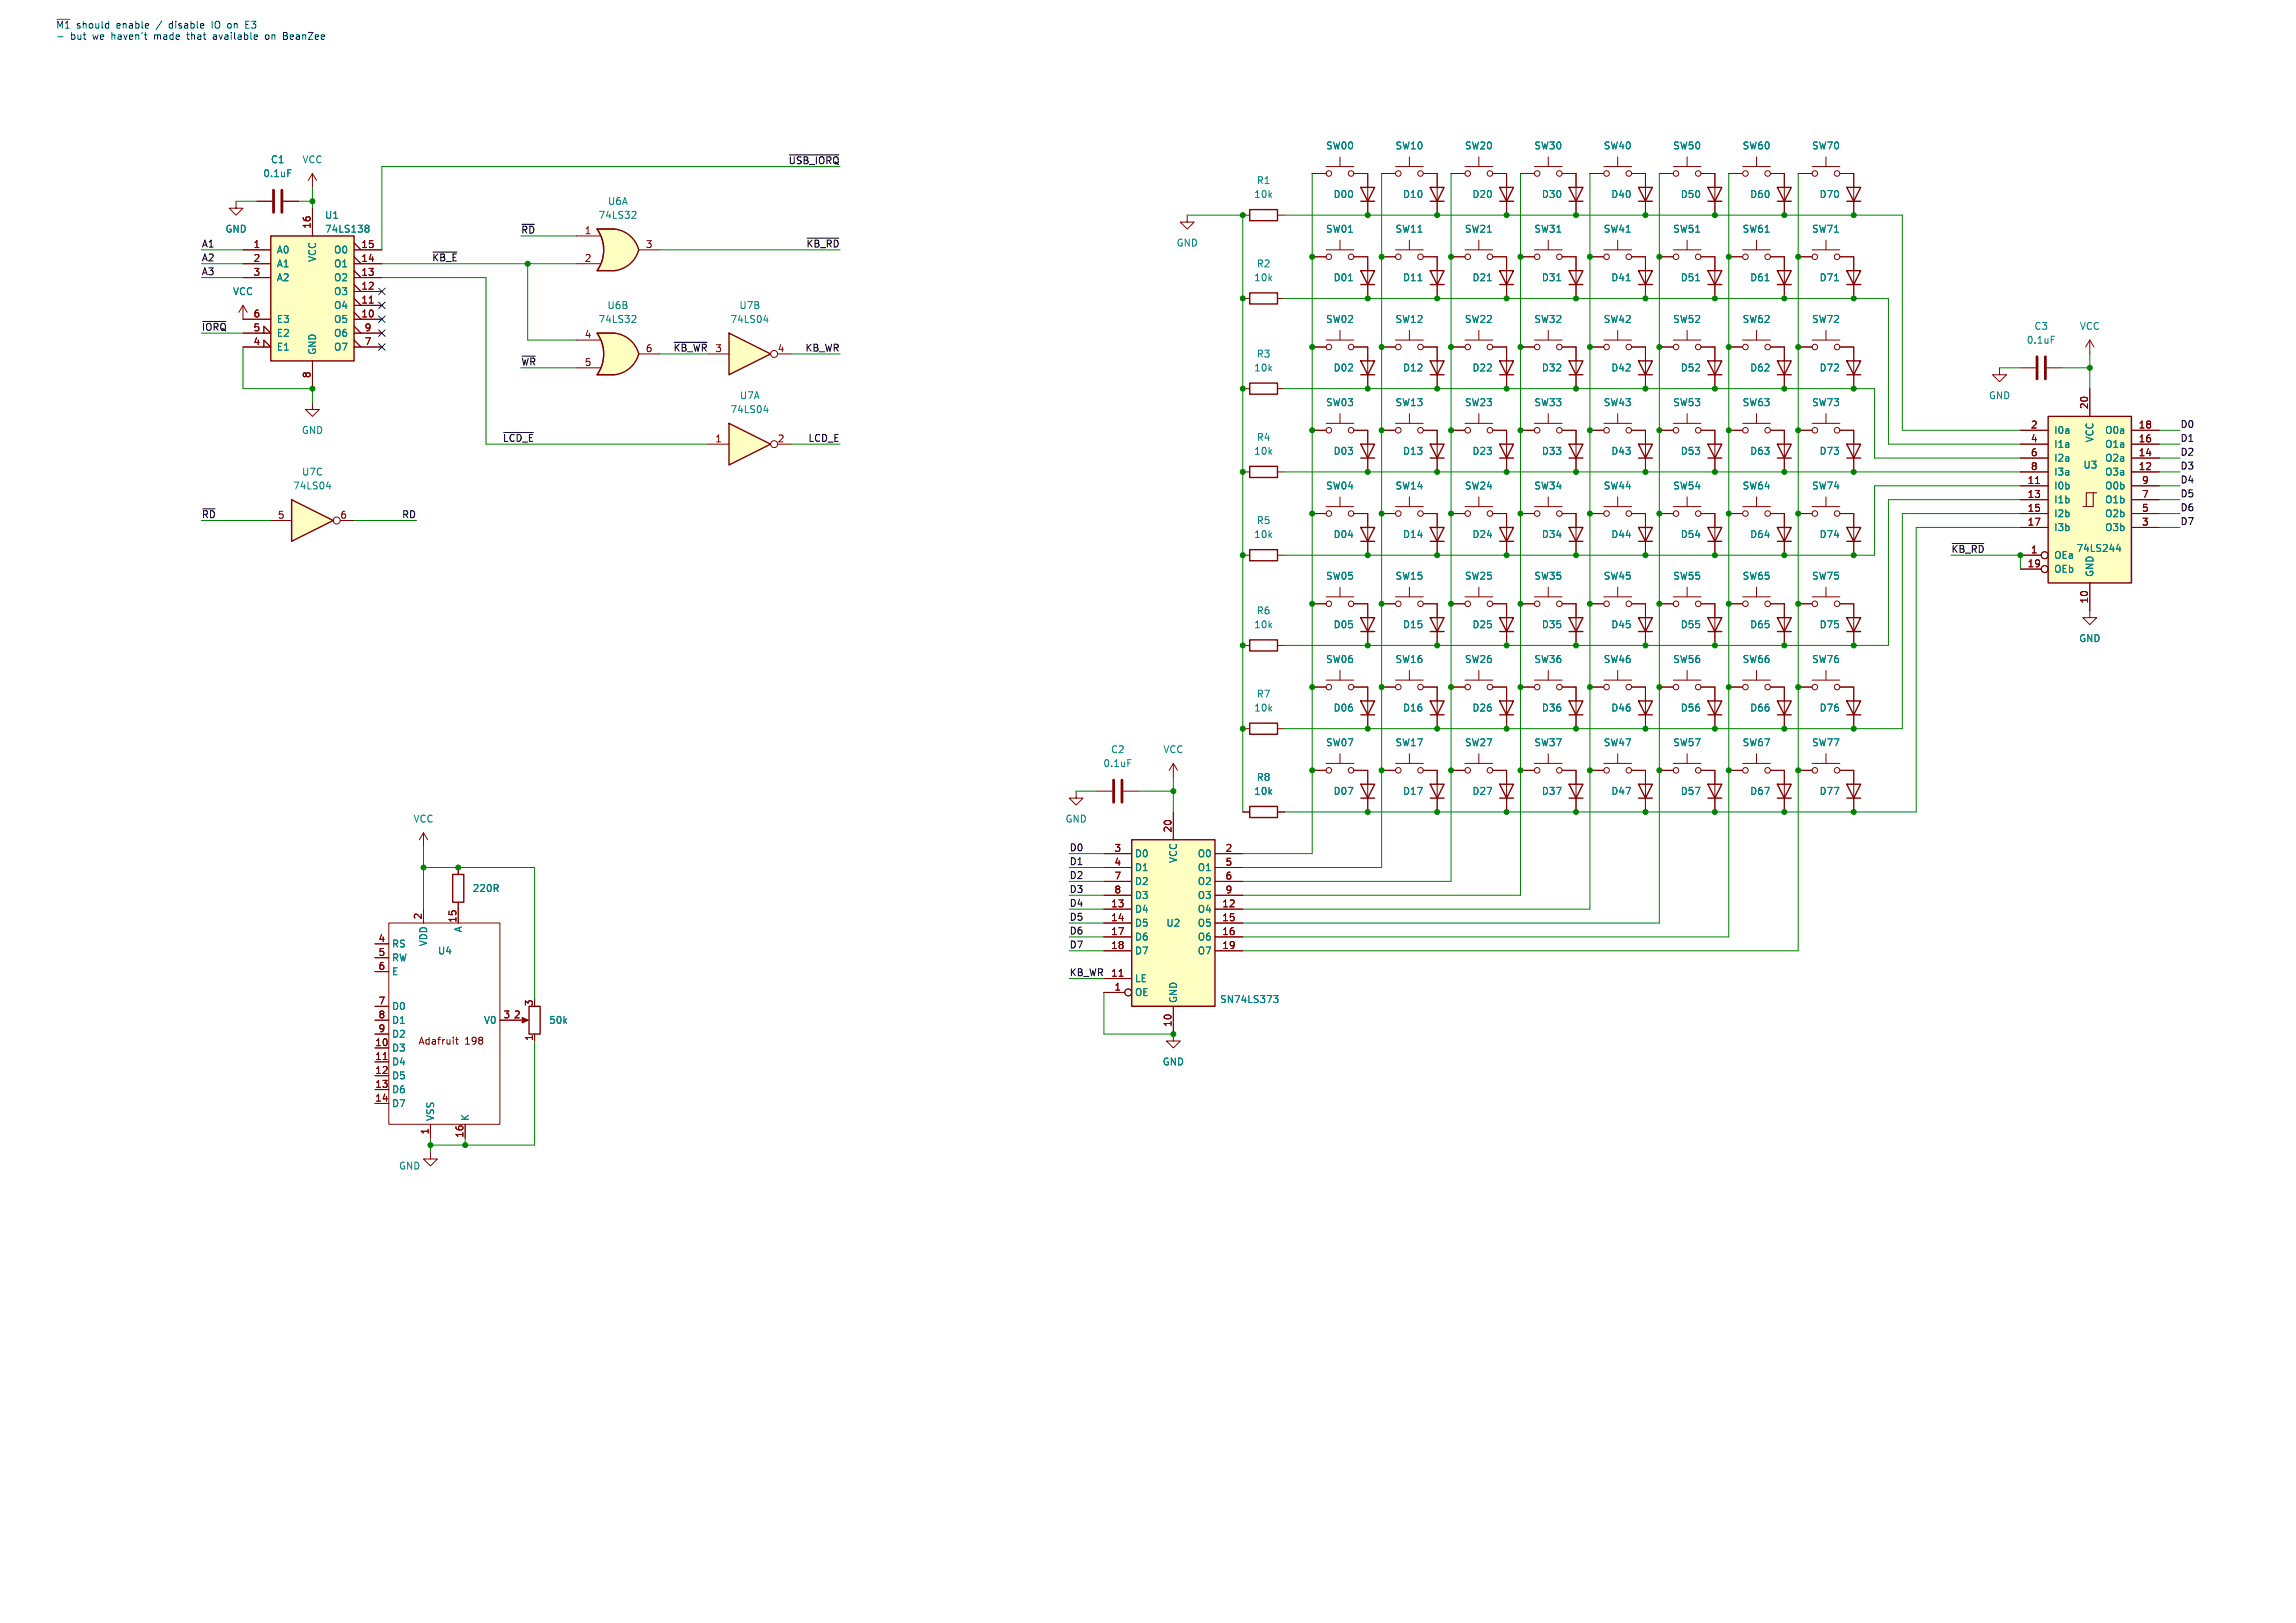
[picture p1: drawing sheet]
<svg xmlns="http://www.w3.org/2000/svg" width="420mm" height="297mm" viewBox="0 0 420 297" stroke-linecap="round" stroke-linejoin="round" font-family="sans-serif">
<defs><g id="words">
<g font-size="1.8" fill="#0000c2">
<text x="10.2" y="5.3">~{M1}</text>
<text x="14" y="5.3">should</text>
<text x="21.5" y="5.3">enable</text>
<text x="28.9" y="5.3">/</text>
<text x="31.4" y="5.3">disable</text>
<text x="39.4" y="5.3">IO</text>
<text x="42.5" y="5.3">on</text>
<text x="46" y="5.3">E3</text>
<text x="12.9" y="7.4">but</text>
<text x="17.1" y="7.4">we</text>
<text x="20.7" y="7.4">haven't</text>
<text x="28.7" y="7.4">made</text>
<text x="34.9" y="7.4">that</text>
<text x="39.9" y="7.4">available</text>
<text x="49.6" y="7.4">on</text>
<text x="53.1" y="7.4">BeanZee</text>
</g>
<g font-size="1.8" fill="#008484">
<text x="242.5" y="27.5">SW00</text>
<text x="255.2" y="27.5">SW10</text>
<text x="267.9" y="27.5">SW20</text>
<text x="280.6" y="27.5">SW30</text>
<text x="293.3" y="27.5">SW40</text>
<text x="306" y="27.5">SW50</text>
<text x="318.7" y="27.5">SW60</text>
<text x="331.4" y="27.5">SW70</text>
<text x="48.1" y="32.6">0.1uF</text>
<text x="49.5" y="30.1">C1</text>
<text x="55.2" y="30.1">VCC</text>
<text x="229.8" y="33.9">R1</text>
<text x="59.4" y="40.2">U1</text>
<text x="109.4" y="40.2">74LS32</text>
<text x="111.1" y="37.7">U6A</text>
<text x="229.3" y="36.4">10k</text>
<text x="243.8" y="36.4">D00</text>
<text x="256.6" y="36.4">D10</text>
<text x="269.3" y="36.4">D20</text>
<text x="282" y="36.4">D30</text>
<text x="294.7" y="36.4">D40</text>
<text x="307.4" y="36.4">D50</text>
<text x="320.1" y="36.4">D60</text>
<text x="332.8" y="36.4">D70</text>
<text x="41.1" y="42.8">GND</text>
<text x="50.5" y="46.6">A0</text>
<text x="59.4" y="42.8">74LS138</text>
<text x="61" y="46.6">O0</text>
<text x="215.1" y="45.3">GND</text>
<text x="242.5" y="42.8">SW01</text>
<text x="255.2" y="42.8">SW11</text>
<text x="267.9" y="42.8">SW21</text>
<text x="280.6" y="42.8">SW31</text>
<text x="293.3" y="42.8">SW41</text>
<text x="306" y="42.8">SW51</text>
<text x="318.7" y="42.8">SW61</text>
<text x="331.4" y="42.8">SW71</text>
<text x="50.5" y="49.1">A1</text>
<text x="50.5" y="51.7">A2</text>
<text x="58" y="48" transform="rotate(-90 58 48)">VCC</text>
<text x="61" y="51.7">O2</text>
<text x="61" y="49.1">O1</text>
<text x="229.3" y="51.7">10k</text>
<text x="229.8" y="49.1">R2</text>
<text x="243.8" y="51.7">D01</text>
<text x="256.6" y="51.7">D11</text>
<text x="269.3" y="51.7">D21</text>
<text x="282" y="51.7">D31</text>
<text x="294.7" y="51.7">D41</text>
<text x="307.4" y="51.7">D51</text>
<text x="320.1" y="51.7">D61</text>
<text x="332.8" y="51.7">D71</text>
<text x="42.5" y="54.2">VCC</text>
<text x="50.5" y="59.3">E3</text>
<text x="61" y="59.3">O5</text>
<text x="61" y="56.7">O4</text>
<text x="61" y="54.2">O3</text>
<text x="109.4" y="59.3">74LS32</text>
<text x="111" y="56.7">U6B</text>
<text x="133.5" y="59.3">74LS04</text>
<text x="135.2" y="56.7">U7B</text>
<text x="242.5" y="59.3">SW02</text>
<text x="255.2" y="59.3">SW12</text>
<text x="267.9" y="59.3">SW22</text>
<text x="280.6" y="59.3">SW32</text>
<text x="293.3" y="59.3">SW42</text>
<text x="306" y="59.3">SW52</text>
<text x="318.7" y="59.3">SW62</text>
<text x="331.4" y="59.3">SW72</text>
<text x="50.5" y="64.4">E1</text>
<text x="50.5" y="61.8">E2</text>
<text x="58" y="65" transform="rotate(-90 58 65)">GND</text>
<text x="61" y="64.4">O7</text>
<text x="61" y="61.8">O6</text>
<text x="229.8" y="65.6">R3</text>
<text x="370.6" y="63.1">0.1uF</text>
<text x="372" y="60.6">C3</text>
<text x="380.4" y="60.6">VCC</text>
<text x="229.3" y="68.2">10k</text>
<text x="243.8" y="68.2">D02</text>
<text x="256.6" y="68.2">D12</text>
<text x="269.3" y="68.2">D22</text>
<text x="282" y="68.2">D32</text>
<text x="294.7" y="68.2">D42</text>
<text x="307.4" y="68.2">D52</text>
<text x="320.1" y="68.2">D62</text>
<text x="332.8" y="68.2">D72</text>
<text x="133.5" y="75.8">74LS04</text>
<text x="135.2" y="73.3">U7A</text>
<text x="242.5" y="74.5">SW03</text>
<text x="255.2" y="74.5">SW13</text>
<text x="267.9" y="74.5">SW23</text>
<text x="280.6" y="74.5">SW33</text>
<text x="293.3" y="74.5">SW43</text>
<text x="306" y="74.5">SW53</text>
<text x="318.7" y="74.5">SW63</text>
<text x="331.4" y="74.5">SW73</text>
<text x="363.7" y="73.3">GND</text>
<text x="55.1" y="79.6">GND</text>
<text x="229.3" y="83.4">10k</text>
<text x="229.8" y="80.9">R4</text>
<text x="243.8" y="83.4">D03</text>
<text x="256.6" y="83.4">D13</text>
<text x="269.3" y="83.4">D23</text>
<text x="282" y="83.4">D33</text>
<text x="294.7" y="83.4">D43</text>
<text x="307.4" y="83.4">D53</text>
<text x="320.1" y="83.4">D63</text>
<text x="332.8" y="83.4">D73</text>
<text x="375.7" y="79.6">I0a</text>
<text x="375.7" y="82.1">I1a</text>
<text x="383.1" y="81" transform="rotate(-90 383.1 81)">VCC</text>
<text x="385" y="82.1">O1a</text>
<text x="385" y="79.6">O0a</text>
<text x="53.5" y="89.8">74LS04</text>
<text x="55.1" y="87.2">U7C</text>
<text x="242.5" y="89.8">SW04</text>
<text x="255.2" y="89.8">SW14</text>
<text x="267.9" y="89.8">SW24</text>
<text x="280.6" y="89.8">SW34</text>
<text x="293.3" y="89.8">SW44</text>
<text x="306" y="89.8">SW54</text>
<text x="318.7" y="89.8">SW64</text>
<text x="331.4" y="89.8">SW74</text>
<text x="375.7" y="89.8">I0b</text>
<text x="375.7" y="84.7">I2a</text>
<text x="375.7" y="87.2">I3a</text>
<text x="381" y="86">U3</text>
<text x="385" y="87.2">O3a</text>
<text x="385" y="84.7">O2a</text>
<text x="385" y="89.8">O0b</text>
<text x="375.7" y="92.3">I1b</text>
<text x="375.7" y="94.8">I2b</text>
<text x="385" y="94.8">O2b</text>
<text x="385" y="92.3">O1b</text>
<text x="229.3" y="98.7">10k</text>
<text x="229.8" y="96.1">R5</text>
<text x="243.8" y="98.7">D04</text>
<text x="256.6" y="98.7">D14</text>
<text x="269.3" y="98.7">D24</text>
<text x="282" y="98.7">D34</text>
<text x="294.7" y="98.7">D44</text>
<text x="307.4" y="98.7">D54</text>
<text x="320.1" y="98.7">D64</text>
<text x="332.8" y="98.7">D74</text>
<text x="375.7" y="97.4">I3b</text>
<text x="379.7" y="101.2">74LS244</text>
<text x="385" y="97.4">O3b</text>
<text x="242.5" y="106.3">SW05</text>
<text x="255.2" y="106.3">SW15</text>
<text x="267.9" y="106.3">SW25</text>
<text x="280.6" y="106.3">SW35</text>
<text x="293.3" y="106.3">SW45</text>
<text x="306" y="106.3">SW55</text>
<text x="318.7" y="106.3">SW65</text>
<text x="331.4" y="106.3">SW75</text>
<text x="375.7" y="102.5">OEa</text>
<text x="375.7" y="105">OEb</text>
<text x="383.1" y="105.7" transform="rotate(-90 383.1 105.7)">GND</text>
<text x="229.8" y="112.6">R6</text>
<text x="229.3" y="115.2">10k</text>
<text x="243.8" y="115.2">D05</text>
<text x="256.6" y="115.2">D15</text>
<text x="269.3" y="115.2">D25</text>
<text x="282" y="115.2">D35</text>
<text x="294.7" y="115.2">D45</text>
<text x="307.4" y="115.2">D55</text>
<text x="320.1" y="115.2">D65</text>
<text x="332.8" y="115.2">D75</text>
<text x="380.2" y="117.7">GND</text>
<text x="242.5" y="121.5">SW06</text>
<text x="255.2" y="121.5">SW16</text>
<text x="267.9" y="121.5">SW26</text>
<text x="280.6" y="121.5">SW36</text>
<text x="293.3" y="121.5">SW46</text>
<text x="306" y="121.5">SW56</text>
<text x="318.7" y="121.5">SW66</text>
<text x="331.4" y="121.5">SW76</text>
<text x="229.3" y="130.4">10k</text>
<text x="229.8" y="127.9">R7</text>
<text x="243.8" y="130.4">D06</text>
<text x="256.6" y="130.4">D16</text>
<text x="269.3" y="130.4">D26</text>
<text x="282" y="130.4">D36</text>
<text x="294.7" y="130.4">D46</text>
<text x="307.4" y="130.4">D56</text>
<text x="320.1" y="130.4">D66</text>
<text x="332.8" y="130.4">D76</text>
<text x="242.5" y="136.8">SW07</text>
<text x="255.2" y="136.8">SW17</text>
<text x="267.9" y="136.8">SW27</text>
<text x="280.6" y="136.8">SW37</text>
<text x="293.3" y="136.8">SW47</text>
<text x="306" y="136.8">SW57</text>
<text x="318.7" y="136.8">SW67</text>
<text x="331.4" y="136.8">SW77</text>
<text x="201.7" y="140.6">0.1uF</text>
<text x="203.1" y="138">C2</text>
<text x="212.7" y="138">VCC</text>
<text x="229.8" y="143.1">R8</text>
<text x="229.3" y="145.6">10k</text>
<text x="243.8" y="145.6">D07</text>
<text x="256.6" y="145.6">D17</text>
<text x="269.3" y="145.6">D27</text>
<text x="282" y="145.6">D37</text>
<text x="294.7" y="145.6">D47</text>
<text x="307.4" y="145.6">D57</text>
<text x="320.1" y="145.6">D67</text>
<text x="332.8" y="145.6">D77</text>
<text x="75.6" y="150.7">VCC</text>
<text x="194.8" y="150.7">GND</text>
<text x="207.5" y="157.1">D0</text>
<text x="207.5" y="159.6">D1</text>
<text x="215.5" y="158" transform="rotate(-90 215.5 158)">VCC</text>
<text x="219" y="157.1">O0</text>
<text x="219" y="159.6">O1</text>
<text x="86.4" y="163.4">220R</text>
<text x="207.5" y="167.2">D4</text>
<text x="207.5" y="162.2">D2</text>
<text x="207.5" y="164.7">D3</text>
<text x="219" y="167.2">O4</text>
<text x="219" y="162.2">O2</text>
<text x="219" y="164.7">O3</text>
<text x="71.6" y="173.6">RS</text>
<text x="78.3" y="173.2" transform="rotate(-90 78.3 173.2)">VDD</text>
<text x="84.7" y="170.7" transform="rotate(-90 84.7 170.7)">A</text>
<text x="207.5" y="169.8">D5</text>
<text x="207.5" y="172.3">D6</text>
<text x="213.3" y="169.8">U2</text>
<text x="219" y="169.8">O5</text>
<text x="219" y="172.3">O6</text>
<text x="71.6" y="176.1">RW</text>
<text x="71.6" y="178.7">E</text>
<text x="80" y="174.9">U4</text>
<text x="207.5" y="179.9">LE</text>
<text x="207.5" y="174.9">D7</text>
<text x="219" y="174.9">O7</text>
<text x="71.6" y="185">D0</text>
<text x="207.5" y="182.5">OE</text>
<text x="215.5" y="183.6" transform="rotate(-90 215.5 183.6)">GND</text>
<text x="223.1" y="183.7">SN74LS373</text>
<text x="71.6" y="187.6">D1</text>
<text x="71.6" y="190.1">D2</text>
<text x="88.4" y="187.6">V0</text>
<text x="100.3" y="187.6">50k</text>
<text x="71.6" y="192.6">D3</text>
<text x="71.6" y="195.2">D4</text>
<text x="71.6" y="197.7">D5</text>
<text x="212.6" y="195.2">GND</text>
<text x="71.6" y="200.3">D6</text>
<text x="71.6" y="202.8">D7</text>
<text x="79.6" y="205.2" transform="rotate(-90 79.6 205.2)">VSS</text>
<text x="86" y="205.2" transform="rotate(-90 86 205.2)">K</text>
<text x="72.9" y="214.2">GND</text>
</g>
<g font-size="1.8">
<text x="144.2" y="30.1">~{USB_IORQ}</text>
<text x="36.8" y="45.4">A1</text>
<text x="36.8" y="47.9">A2</text>
<text x="79" y="47.9">~{KB_E}</text>
<text x="95.2" y="42.8">~{RD}</text>
<text x="147.4" y="45.4">~{KB_RD}</text>
<text x="36.8" y="50.5">A3</text>
<text x="36.8" y="60.6">~{IORQ}</text>
<text x="123.1" y="64.4">~{KB_WR}</text>
<text x="147.2" y="64.4">KB_WR</text>
<text x="95.2" y="67">~{WR}</text>
<text x="91.9" y="80.9">~{LCD_E}</text>
<text x="147.8" y="80.9">LCD_E</text>
<text x="398.8" y="78.4">D0</text>
<text x="398.8" y="80.9">D1</text>
<text x="398.8" y="83.5">D2</text>
<text x="398.8" y="86">D3</text>
<text x="398.8" y="88.6">D4</text>
<text x="36.8" y="94.9">~{RD}</text>
<text x="73.5" y="94.9">RD</text>
<text x="398.8" y="93.6">D6</text>
<text x="398.8" y="91.1">D5</text>
<text x="356.9" y="101.3">~{KB_RD}</text>
<text x="398.8" y="96.2">D7</text>
<text x="195.6" y="155.9">D0</text>
<text x="195.6" y="158.4">D1</text>
<text x="195.6" y="160.9">D2</text>
<text x="195.6" y="163.5">D3</text>
<text x="195.6" y="166">D4</text>
<text x="195.6" y="171.1">D6</text>
<text x="195.6" y="173.6">D7</text>
<text x="195.6" y="168.6">D5</text>
<text x="195.6" y="178.7">KB_WR</text>
</g>
<g font-size="1.8" fill="#840000">
<text x="56.9" y="42" transform="rotate(-90 56.9 42)">16</text>
<text x="46.3" y="45.5">1</text>
<text x="66" y="45.5">15</text>
<text x="106.9" y="42.9">1</text>
<text x="118" y="45.5">3</text>
<text x="46.3" y="48">2</text>
<text x="46.3" y="50.5">3</text>
<text x="66" y="53.1">12</text>
<text x="66" y="50.5">13</text>
<text x="66" y="48">14</text>
<text x="106.9" y="48">2</text>
<text x="46.3" y="58.2">6</text>
<text x="66" y="58.2">10</text>
<text x="66" y="55.6">11</text>
<text x="46.3" y="63.2">4</text>
<text x="46.3" y="60.7">5</text>
<text x="66.6" y="63.2">7</text>
<text x="66.6" y="60.7">9</text>
<text x="106.9" y="62">4</text>
<text x="118" y="64.5">6</text>
<text x="130.7" y="64.5">3</text>
<text x="142.2" y="64.5">4</text>
<text x="56.9" y="69.3" transform="rotate(-90 56.9 69.3)">8</text>
<text x="106.9" y="67.1">5</text>
<text x="382" y="75" transform="rotate(-90 382 75)">20</text>
<text x="130.7" y="81">1</text>
<text x="142.2" y="81">2</text>
<text x="371.4" y="78.5">2</text>
<text x="371.4" y="81">4</text>
<text x="371.4" y="83.6">6</text>
<text x="391.1" y="83.6">14</text>
<text x="391.1" y="81">16</text>
<text x="391.1" y="78.5">18</text>
<text x="370.8" y="88.6">11</text>
<text x="371.4" y="86.1">8</text>
<text x="391.1" y="86.1">12</text>
<text x="391.7" y="88.6">9</text>
<text x="50.7" y="95">5</text>
<text x="62.2" y="95">6</text>
<text x="370.8" y="91.2">13</text>
<text x="370.8" y="93.7">15</text>
<text x="391.7" y="93.7">5</text>
<text x="391.7" y="91.2">7</text>
<text x="370.8" y="96.3">17</text>
<text x="371.4" y="101.3">1</text>
<text x="391.7" y="96.3">3</text>
<text x="370.8" y="103.9">19</text>
<text x="382" y="110.5" transform="rotate(-90 382 110.5)">10</text>
<text x="203.8" y="156">3</text>
<text x="214.4" y="152.4" transform="rotate(-90 214.4 152.4)">20</text>
<text x="224.1" y="156">2</text>
<text x="203.8" y="158.5">4</text>
<text x="203.8" y="161">7</text>
<text x="224.1" y="158.5">5</text>
<text x="224.1" y="161">6</text>
<text x="203.2" y="166.1">13</text>
<text x="203.8" y="163.6">8</text>
<text x="223.5" y="166.1">12</text>
<text x="224.1" y="163.6">9</text>
<text x="69.1" y="172.5">4</text>
<text x="77.2" y="168.3" transform="rotate(-90 77.2 168.3)">2</text>
<text x="83.6" y="169" transform="rotate(-90 83.6 169)">15</text>
<text x="203.2" y="168.7">14</text>
<text x="203.2" y="171.2">17</text>
<text x="203.2" y="173.7">18</text>
<text x="223.5" y="168.7">15</text>
<text x="223.5" y="171.2">16</text>
<text x="223.5" y="173.7">19</text>
<text x="69.1" y="175">5</text>
<text x="69.1" y="177.5">6</text>
<text x="203.2" y="178.8">11</text>
<text x="69.1" y="183.9">7</text>
<text x="97.5" y="184.2" transform="rotate(-90 97.5 184.2)">3</text>
<text x="203.8" y="181.4">1</text>
<text x="68.5" y="191.5">10</text>
<text x="69.1" y="186.4">8</text>
<text x="69.1" y="189">9</text>
<text x="76.5" y="191.4">Adafruit</text>
<text x="85" y="191.4">198</text>
<text x="92" y="186.4">3</text>
<text x="93.9" y="186.4">2</text>
<text x="97.5" y="190.6" transform="rotate(-90 97.5 190.6)">1</text>
<text x="214.4" y="188" transform="rotate(-90 214.4 188)">10</text>
<text x="68.5" y="194.1">11</text>
<text x="68.5" y="196.6">12</text>
<text x="68.5" y="199.1">13</text>
<text x="68.5" y="201.7">14</text>
<text x="78.5" y="207.7" transform="rotate(-90 78.5 207.7)">1</text>
<text x="84.8" y="208.3" transform="rotate(-90 84.8 208.3)">16</text>
</g>
</g></defs>
<path d="M0 0h420v297h-420z" fill="#fff" stroke="#fff" stroke-width=".18"/>
<g fill="none" stroke="#840000" stroke-width=".18">
<path d="M217.2 39.4v1.2h1.2l-1.2 1.3-1.3-1.3h1.3M265.4 31.8h2.6M268 30.5h5M270.5 28.7v1.8M273 31.8h2.6v7.6M278.1 31.8h2.6M280.7 30.5h5M283.2 28.7v1.8M285.7 31.8h2.6M265.4 78.7h2.6M268 77.5h5M270.5 75.7v1.8"/>
<path d="M273 78.7h2.6v7.7M316.2 63.5h2.6M318.8 62.2h5M321.3 60.5v1.7M323.8 63.5h2.6M365.8 67.3v1.3h1.2l-1.2 1.3-1.3-1.3h1.3M369.6 78.7h5M369.6 67.3h2.8M374.4 67.3h2.8M382.3 62.2v2.6M382.3 71.1v5.1M382.3 62.2l-.8 1.3"/>
<path d="M382.3 62.2l.7 1.3M389.9 78.7h5.1M240 94h2.6M242.6 92.7h5M245.1 90.9v1.8M247.6 94h2.6v7.6M252.7 94h2.6M255.3 92.7h5M257.8 90.9v1.8M260.3 94h2.6v7.6M265.4 94h2.6M268 92.7h5"/>
<path d="M270.5 90.9v1.8M273 94h2.6v7.6M278.1 94h2.6M280.7 92.7h5M283.2 90.9v1.8M285.7 94h2.6v7.6M290.8 94h2.6M293.4 92.7h5M295.9 90.9v1.8M298.4 94h2.6v7.6M303.5 94h2.6M306.1 92.7h5"/>
<path d="M308.6 90.9v1.8M311.1 94h2.6v7.6M316.2 94h2.6M318.8 92.7h5M321.3 90.9v1.8M323.8 94h2.6v7.6M328.9 94h2.6M331.5 92.7h5M334 90.9v1.8M336.5 94h2.6v7.6M369.6 94h5M369.6 88.9h5"/>
<path d="M369.6 86.4h5M369.6 91.4h5M369.6 83.8h5M369.6 81.3h5M369.6 96.5h5M372.4 88.5h.7M382.9 90.2h-1.3v2.5M383.5 90.2h-.6v2.5h-1.9M389.9 94h5.1M389.9 88.9h5.1M389.9 86.4h5.1M389.9 91.4h5.1"/>
<path d="M389.9 83.8h5.1M389.9 81.3h5.1M389.9 96.5h5.1M227.3 118.1h1.3M227.3 101.6h1.3M233.7 118.1h1.2M233.7 101.6h1.2M240 110.5h2.6M242.6 109.2h5M245.1 107.4v1.8M247.6 110.5h2.6v7.6M252.7 110.5h2.6"/>
<path d="M255.3 109.2h5M257.8 107.4v1.8M260.3 110.5h2.6v7.6M265.4 110.5h2.6M268 109.2h5M270.5 107.4v1.8M273 110.5h2.6v7.6M278.1 110.5h2.6M280.7 109.2h5M283.2 107.4v1.8M285.7 110.5h2.6v7.6M301 110.5v7.6"/>
<path d="M303.5 110.5h2.6M306.1 109.2h5M308.6 107.4v1.8M311.1 110.5h2.6v7.6M316.2 110.5h2.6M318.8 109.2h5M321.3 107.4v1.8M323.8 110.5h2.6v7.6M328.9 110.5h2.6M331.5 109.2h5M334 107.4v1.8M336.5 110.5h2.6v7.6"/>
<path d="M369.6 101.6h3.8M369.6 104.1h3.8M382.3 106.7v6.3h1.2l-1.2 1.3-1.3-1.3h1.3M214.6 139.7l-.7 1.3M214.6 139.7v2.5M214.6 139.7l.8 1.3M227.3 133.4h1.3M233.7 133.4h1.2M240 125.7h2.6M242.6 124.5h5M242.6 139.7h5M245.1 122.7v1.8"/>
<path d="M245.1 137.9v1.8M247.6 125.7h2.6v7.7M252.7 125.7h2.6M255.3 124.5h5M255.3 139.7h5M257.8 122.7v1.8M257.8 137.9v1.8M260.3 125.7h2.6v7.7M265.4 125.7h2.6M268 124.5h5M268 139.7h5M270.5 122.7v1.8"/>
<path d="M270.5 137.9v1.8M273 125.7h2.6v7.7M278.1 125.7h2.6M280.7 124.5h5M280.7 139.7h5M283.2 122.7v1.8M283.2 137.9v1.8M285.7 125.7h2.6v7.7M290.8 125.7h2.6M293.4 124.5h5M293.4 139.7h5M295.9 122.7v1.8"/>
<path d="M295.9 137.9v1.8M298.4 125.7h2.6v7.7M303.5 125.7h2.6M306.1 124.5h5M306.1 139.7h5M308.6 122.7v1.8M308.6 137.9v1.8M311.1 125.7h2.6v7.7M316.2 125.7h2.6M318.8 124.5h5M318.8 139.7h5M321.3 122.7v1.8"/>
<path d="M321.3 137.9v1.8M323.8 125.7h2.6v7.7M328.9 125.7h2.6M331.5 124.5h5M331.5 139.7h5M334 122.7v1.8M334 137.9v1.8M336.5 125.7h2.6v7.7M83.8 158.8v1.2M196.8 144.8v1.3h1.3l-1.3 1.2-1.2-1.2h1.2M200.7 144.8h2.8M201.9 156.2h5.1"/>
<path d="M201.9 158.8h5.1M205.5 144.8h2.8M214.6 148.6v5.1M222.2 156.2h5.1M222.2 158.8h5.1M227.3 148.6h1.3M233.7 148.6h1.2M240 141h2.6M247.6 141h2.6v7.6M252.7 141h2.6M260.3 141h2.6v7.6M265.4 141h2.6"/>
<path d="M273 141h2.6v7.6M278.1 141h2.6M285.7 141h2.6v7.6M290.8 141h2.6M298.4 141h2.6v7.6M303.5 141h2.6M311.1 141h2.6v7.6M316.2 141h2.6M323.8 141h2.6v7.6M328.9 141h2.6M336.5 141h2.6v7.6M68.6 172.7h2.5"/>
<path d="M68.6 175.3h2.5M68.6 177.8h2.5M71.1 168.9h20.3v36.8h-20.3zM77.5 166.4v2.5M83.8 165.1v3.8M201.9 179.1h5.1M201.9 166.4h5.1M201.9 168.9h5.1M201.9 171.5h5.1M201.9 174h5.1M201.9 161.3h5.1M201.9 163.8h5.1"/>
<path d="M204.7 178.7h.7M222.2 166.4h5.1M222.2 168.9h5.1M222.2 171.5h5.1M222.2 174h5.1M222.2 161.3h5.1M222.2 163.8h5.1M68.6 186.7h2.5M68.6 191.8h2.5M68.6 194.3h2.5M68.6 196.9h2.5M68.6 199.4h2.5"/>
<path d="M68.6 184.2h2.5M68.6 189.2h2.5M70.1 193.9h.7M83.3 190.2h.5M83.5 189.8v1.1l.3 .2M91.4 186.7h2.6M95.2 186.7h1.1M97.8 189.2v1.3M201.9 181.6h3.8M214.6 184.2v6.3h1.3l-1.3 1.3-1.2-1.3h1.2M68.6 201.9h2.5M78.7 205.7v2.6"/>
<path d="M85.1 205.7v2.6"/>
<circle cx="268.5" cy="31.8" r=".51"/>
<circle cx="272.5" cy="31.8" r=".51"/>
<circle cx="281.2" cy="31.8" r=".51"/>
<circle cx="285.2" cy="31.8" r=".51"/>
<circle cx="268.5" cy="78.7" r=".51"/>
<circle cx="272.5" cy="78.7" r=".51"/>
<circle cx="319.3" cy="63.5" r=".51"/>
<circle cx="323.3" cy="63.5" r=".51"/>
<circle cx="243.1" cy="94" r=".51"/>
<circle cx="247.1" cy="94" r=".51"/>
<circle cx="255.8" cy="94" r=".51"/>
<circle cx="259.8" cy="94" r=".51"/>
<circle cx="268.5" cy="94" r=".51"/>
<circle cx="272.5" cy="94" r=".51"/>
<circle cx="281.2" cy="94" r=".51"/>
<circle cx="285.2" cy="94" r=".51"/>
<circle cx="293.9" cy="94" r=".51"/>
<circle cx="297.9" cy="94" r=".51"/>
<circle cx="306.6" cy="94" r=".51"/>
<circle cx="310.6" cy="94" r=".51"/>
<circle cx="319.3" cy="94" r=".51"/>
<circle cx="323.3" cy="94" r=".51"/>
<circle cx="332" cy="94" r=".51"/>
<circle cx="336" cy="94" r=".51"/>
<circle cx="243.1" cy="110.5" r=".51"/>
<circle cx="247.1" cy="110.5" r=".51"/>
<circle cx="255.8" cy="110.5" r=".51"/>
<circle cx="259.8" cy="110.5" r=".51"/>
<circle cx="268.5" cy="110.5" r=".51"/>
<circle cx="272.5" cy="110.5" r=".51"/>
<circle cx="281.2" cy="110.5" r=".51"/>
<circle cx="285.2" cy="110.5" r=".51"/>
<circle cx="306.6" cy="110.5" r=".51"/>
<circle cx="310.6" cy="110.5" r=".51"/>
<circle cx="319.3" cy="110.5" r=".51"/>
<circle cx="323.3" cy="110.5" r=".51"/>
<circle cx="332" cy="110.5" r=".51"/>
<circle cx="336" cy="110.5" r=".51"/>
<circle cx="374" cy="101.6" r=".63"/>
<circle cx="374" cy="104.1" r=".63"/>
<circle cx="243.1" cy="125.7" r=".51"/>
<circle cx="247.1" cy="125.7" r=".51"/>
<circle cx="255.8" cy="125.7" r=".51"/>
<circle cx="259.8" cy="125.7" r=".51"/>
<circle cx="268.5" cy="125.7" r=".51"/>
<circle cx="272.5" cy="125.7" r=".51"/>
<circle cx="281.2" cy="125.7" r=".51"/>
<circle cx="285.2" cy="125.7" r=".51"/>
<circle cx="293.9" cy="125.7" r=".51"/>
<circle cx="297.9" cy="125.7" r=".51"/>
<circle cx="306.6" cy="125.7" r=".51"/>
<circle cx="310.6" cy="125.7" r=".51"/>
<circle cx="319.3" cy="125.7" r=".51"/>
<circle cx="323.3" cy="125.7" r=".51"/>
<circle cx="332" cy="125.7" r=".51"/>
<circle cx="336" cy="125.7" r=".51"/>
<circle cx="243.1" cy="141" r=".51"/>
<circle cx="247.1" cy="141" r=".51"/>
<circle cx="255.8" cy="141" r=".51"/>
<circle cx="259.8" cy="141" r=".51"/>
<circle cx="268.5" cy="141" r=".51"/>
<circle cx="272.5" cy="141" r=".51"/>
<circle cx="281.2" cy="141" r=".51"/>
<circle cx="285.2" cy="141" r=".51"/>
<circle cx="293.9" cy="141" r=".51"/>
<circle cx="297.9" cy="141" r=".51"/>
<circle cx="306.6" cy="141" r=".51"/>
<circle cx="310.6" cy="141" r=".51"/>
<circle cx="319.3" cy="141" r=".51"/>
<circle cx="323.3" cy="141" r=".51"/>
<circle cx="332" cy="141" r=".51"/>
<circle cx="336" cy="141" r=".51"/>
<circle cx="206.4" cy="181.6" r=".63"/>
</g>
<g fill="none" stroke="#840000" stroke-width=".25">
<path d="M274.3 34.3h2.6l-1.3 2.5zM274.3 36.8h2.6M374.6 76.2h15.3v30.5h-15.3zM248.9 96.5h2.6l-1.3 2.6zM248.9 99.1h2.6M261.6 96.5h2.6l-1.3 2.6zM261.6 99.1h2.6M274.3 96.5h2.6l-1.3 2.6zM274.3 81.3h2.6l-1.3 2.5zM274.3 99.1h2.6M274.3 83.8h2.6M287 96.5h2.6l-1.3 2.6z"/>
<path d="M287 99.1h2.6M299.7 96.5h2.6l-1.3 2.6zM299.7 99.1h2.6M312.4 96.5h2.6l-1.3 2.6zM312.4 99.1h2.6M325.1 96.5h2.6l-1.3 2.6zM325.1 99.1h2.6M337.8 96.5h2.6l-1.3 2.6zM337.8 99.1h2.6M228.6 117.1h5.1v2h-5.1zM228.6 100.6h5.1v2h-5.1zM248.9 113h2.6l-1.3 2.6z"/>
<path d="M248.9 115.6h2.6M261.6 113h2.6l-1.3 2.6zM261.6 115.6h2.6M274.3 113h2.6l-1.3 2.6zM274.3 115.6h2.6M287 113h2.6l-1.3 2.6zM287 115.6h2.6M299.7 113h2.6l-1.3 2.6zM299.7 115.6h2.6M312.4 113h2.6l-1.3 2.6zM312.4 115.6h2.6M325.1 113h2.6l-1.3 2.6z"/>
<path d="M325.1 115.6h2.6M337.8 113h2.6l-1.3 2.6zM337.8 115.6h2.6M228.6 132.3h5.1v2.1h-5.1zM248.9 128.3h2.6l-1.3 2.5zM248.9 130.8h2.6M261.6 128.3h2.6l-1.3 2.5zM261.6 130.8h2.6M274.3 128.3h2.6l-1.3 2.5zM274.3 130.8h2.6M287 128.3h2.6l-1.3 2.5zM287 130.8h2.6"/>
<path d="M299.7 128.3h2.6l-1.3 2.5zM299.7 130.8h2.6M312.4 128.3h2.6l-1.3 2.5zM312.4 130.8h2.6M325.1 128.3h2.6l-1.3 2.5zM325.1 130.8h2.6M337.8 128.3h2.6l-1.3 2.5zM337.8 130.8h2.6M207 153.7h15.2v30.5h-15.2zM228.6 147.6h5.1v2h-5.1zM248.9 143.5h2.6l-1.3 2.6zM248.9 146.1h2.6"/>
<path d="M261.6 143.5h2.6l-1.3 2.6zM261.6 146.1h2.6M274.3 143.5h2.6l-1.3 2.6zM274.3 146.1h2.6M287 143.5h2.6l-1.3 2.6zM287 146.1h2.6M299.7 143.5h2.6l-1.3 2.6zM299.7 146.1h2.6M312.4 143.5h2.6l-1.3 2.6zM312.4 146.1h2.6M325.1 143.5h2.6l-1.3 2.6zM325.1 146.1h2.6"/>
<path d="M337.8 143.5h2.6l-1.3 2.6zM337.8 146.1h2.6M82.8 160h2v5.1h-2zM96.8 184.2h2v5h-2z"/>
</g>
<path d="M372.6 65.3v4M374.1 65.3v4M203.7 142.7v4.1M205.2 142.7v4.1" fill="none" stroke="#840000" stroke-width=".51"/>
<path d="M375.2 61.5h.6M387.5 99.6l-.3 .9h.7M387.8 100.1v.8M206.3 139h.6M233 182.2h.8l-.5 .5 .4 .1 .1 .4-.3 .3h-.3" fill="none" stroke="#008484" stroke-width=".18"/>
<g fill="#ffffc2" stroke="#ffffc2" stroke-width=".18">
<path d="M207 153.7h15.2v30.5h-15.2z"/>
<path d="M374.6 76.2h15.3v30.5h-15.3z"/>
<path d="M111.8 44.4l5 1.3a5.2 5.2 0 0 1-4.4 3.8z"/>
</g>
<path d="M95.5 186.2l1.1 .5-1.1 .5z" fill="#840000" stroke="#840000" stroke-width=".18"/>
<path d="M109.2 49.5h3.2M109.2 41.9h3.2" fill="none" stroke="#ffffc2" stroke-width=".18"/>
<path d="M109.2 41.9h3.2v7.6h-3.2a6.7 6.7 0 0 0 0-7.6z" fill="#ffffc2"/>
<path d="M112.4 41.9a5.1 5.1 0 0 1 4.4 3.8l-4.9 1.3z" fill="#ffffc2" stroke="#ffffc2" stroke-width=".18"/>
<path d="M287 34.3h2.6l-1.3 2.5zM287 36.8h2.6M109.2 41.9h3.2a5.1 5.1 0 0 1 4.4 3.8 5.2 5.2 0 0 1-4.4 3.8h-3.2a6.6 6.6 0 0 0 0-7.6zM274.3 49.5h2.6l-1.3 2.6zM274.3 52.1h2.6M274.3 66h2.6l-1.3 2.6zM274.3 68.6h2.6" fill="none" stroke="#840000" stroke-width=".25"/>
<g fill="none" stroke="#840000" stroke-width=".18">
<path d="M288.3 31.8v7.6M105.4 43.2h4.3M105.4 48.3h4.3M112.4 41.9h-3.2a6.6 6.6 0 0 1 0 7.6h3.2M116.8 45.7h3.8M265.4 47h2.6M268 45.7h5M270.5 43.9v1.8M273 47h2.6v7.6M278.1 47h2.6M280.7 45.7h5M283.2 43.9v1.8"/>
<path d="M285.7 47h2.6M275.6 63.5v7.6"/>
<circle cx="268.5" cy="47" r=".51"/>
<circle cx="272.5" cy="47" r=".51"/>
<circle cx="281.2" cy="47" r=".51"/>
<circle cx="285.2" cy="47" r=".51"/>
</g>
<path d="M115.8 38.7h.4l.1 .3-.8 .9h.8M272.1 51.4h.7" fill="none" stroke="#008484" stroke-width=".18"/>
<path d="M133.3 61l7.7 3.8-7.7 3.8z" fill="#ffffc2"/>
<path d="M133.3 61l7.7 3.8-7.7 3.8z" fill="none" stroke="#840000" stroke-width=".25"/>
<g fill="none" stroke="#840000" stroke-width=".18">
<path d="M129.5 64.8h3.8M142.2 64.8h2.6"/>
<circle cx="141.6" cy="64.8" r=".63"/>
</g>
<path d="M139.7 58.6h.8M140.3 58.2v.8" fill="none" stroke="#008484" stroke-width=".18"/>
<path d="M111.8 63.4l5 1.4a5.2 5.2 0 0 1-4.4 3.8z" fill="#ffffc2" stroke="#ffffc2" stroke-width=".18"/>
<path d="M109.2 68.6h3.2M109.2 61h3.2" fill="none" stroke="#ffffc2" stroke-width=".18"/>
<path d="M109.2 61h3.2v7.6h-3.2a6.7 6.7 0 0 0 0-7.6z" fill="#ffffc2"/>
<path d="M112.4 61a5.1 5.1 0 0 1 4.4 3.8l-4.9 1.3z" fill="#ffffc2" stroke="#ffffc2" stroke-width=".18"/>
<path d="M109.2 61h3.2a5.1 5.1 0 0 1 4.4 3.8 5.2 5.2 0 0 1-4.4 3.8h-3.2a6.6 6.6 0 0 0 0-7.6z" fill="none" stroke="#840000" stroke-width=".25"/>
<path d="M105.4 62.2h4.3M105.4 67.3h4.3M112.4 61h-3.2a6.6 6.6 0 0 1 0 7.6h3.2M116.8 64.8h3.8" fill="none" stroke="#840000" stroke-width=".18"/>
<path d="M115.8 57.7l.4 .1 .1 .3-.8 .9h.8" fill="none" stroke="#008484" stroke-width=".18"/>
<path d="M133.3 77.5l7.7 3.8-7.7 3.8z" fill="#ffffc2"/>
<g fill="none" stroke="#840000" stroke-width=".25">
<path d="M49.5 43.2h15.3v22.8h-15.3zM248.9 49.5h2.6l-1.3 2.6zM248.9 52.1h2.6M287 49.5h2.6l-1.3 2.6zM287 52.1h2.6M299.7 49.5h2.6l-1.3 2.6zM299.7 52.1h2.6M312.4 49.5h2.6l-1.3 2.6zM312.4 52.1h2.6M325.1 49.5h2.6l-1.3 2.6zM325.1 52.1h2.6M337.8 49.5h2.6l-1.3 2.6z"/>
<path d="M337.8 52.1h2.6M133.3 77.5l7.7 3.8-7.7 3.8zM287 66h2.6l-1.3 2.6zM287 68.6h2.6M299.7 66h2.6l-1.3 2.6zM299.7 68.6h2.6M312.4 66h2.6l-1.3 2.6zM312.4 68.6h2.6M325.1 66h2.6l-1.3 2.6zM325.1 68.6h2.6M337.8 66h2.6l-1.3 2.6zM337.8 68.6h2.6"/>
<path d="M228.6 85.3h5.1v2.1h-5.1zM287 81.3h2.6l-1.3 2.5zM287 83.8h2.6M299.7 81.3h2.6l-1.3 2.5zM299.7 83.8h2.6M312.4 81.3h2.6l-1.3 2.5zM312.4 83.8h2.6M325.1 81.3h2.6l-1.3 2.5zM325.1 83.8h2.6M337.8 81.3h2.6l-1.3 2.5zM337.8 83.8h2.6"/>
</g>
<g fill="none" stroke="#840000" stroke-width=".18">
<path d="M43.2 36.8v1.3h1.2l-1.2 1.3-1.3-1.3h1.3M47 36.8h2.8M51.8 36.8h2.8M57.1 31.8v2.5M57.1 38.1v5.1M57.1 31.8l-.7 1.2M57.1 31.8l.8 1.2M44.4 45.7h5.1M44.4 55.9v2.5h5.1M44.4 50.8h5.1M44.4 48.3h5.1M44.4 55.9l-.7 1.3"/>
<path d="M44.4 55.9l.8 1.3M64.8 45.7h5M64.8 58.4h5M64.8 57.2l1.2 1.2M64.8 55.9h5M64.8 54.6l1.2 1.3M64.8 53.3h5M64.8 52.1l1.2 1.2M64.8 50.8h5M64.8 49.5l1.2 1.3M64.8 48.3h5M64.8 47l1.2 1.3"/>
<path d="M64.8 44.5l1.2 1.2M64.8 59.7l1.2 1.3M67.6 55.5h.7M250.2 47v7.6M288.3 47v7.6M301 47v7.6M313.7 47v7.6M326.4 47v7.6M339.1 47v7.6M44.4 63.5h5.1l-1.2-1.3v1.3M44.4 61h5.1l-1.2-1.3v1.3M57.1 66v5.1"/>
<path d="M64.8 63.5h5M64.8 61h5M64.8 62.2l1.2 1.3M240 63.5h2.6M240 78.7h2.6M242.6 62.2h5M242.6 77.5h5M245.1 60.5v1.7M245.1 75.7v1.8M247.6 63.5h2.6M247.6 78.7h2.6M265.4 63.5h2.6"/>
<path d="M268 62.2h5M270.5 60.5v1.7M273 63.5h2.6M278.1 63.5h2.6M278.1 78.7h2.6M280.7 62.2h5M280.7 77.5h5M283.2 60.5v1.7M283.2 75.7v1.8M285.7 63.5h2.6v7.6M285.7 78.7h2.6v7.7M290.8 63.5h2.6"/>
<path d="M290.8 78.7h2.6M293.4 62.2h5M293.4 77.5h5M295.9 60.5v1.7M295.9 75.7v1.8M298.4 63.5h2.6v7.6M298.4 78.7h2.6v7.7M303.5 63.5h2.6M303.5 78.7h2.6M306.1 62.2h5M306.1 77.5h5M308.6 60.5v1.7"/>
<path d="M308.6 75.7v1.8M311.1 63.5h2.6v7.6M311.1 78.7h2.6v7.7M316.2 78.7h2.6M318.8 77.5h5M321.3 75.7v1.8M323.8 78.7h2.6v7.7M326.4 63.5v7.6M328.9 63.5h2.6M328.9 78.7h2.6M331.5 62.2h5M331.5 77.5h5"/>
<path d="M334 60.5v1.7M334 75.7v1.8M336.5 63.5h2.6v7.6M336.5 78.7h2.6v7.7M129.5 81.3h3.8M142.2 81.3h2.6M227.3 86.4h1.3M233.7 86.4h1.2M290.8 110.5h2.6M293.4 109.2h5M295.9 107.4v1.8M298.4 110.5h2.6"/>
<circle cx="243.1" cy="63.5" r=".51"/>
<circle cx="243.1" cy="78.7" r=".51"/>
<circle cx="247.1" cy="78.7" r=".51"/>
<circle cx="247.1" cy="63.5" r=".51"/>
<circle cx="268.5" cy="63.5" r=".51"/>
<circle cx="272.5" cy="63.5" r=".51"/>
<circle cx="281.2" cy="63.5" r=".51"/>
<circle cx="281.2" cy="78.7" r=".51"/>
<circle cx="285.2" cy="78.7" r=".51"/>
<circle cx="285.2" cy="63.5" r=".51"/>
<circle cx="293.9" cy="63.5" r=".51"/>
<circle cx="293.9" cy="78.7" r=".51"/>
<circle cx="297.9" cy="78.7" r=".51"/>
<circle cx="297.9" cy="63.5" r=".51"/>
<circle cx="306.6" cy="63.5" r=".51"/>
<circle cx="306.6" cy="78.7" r=".51"/>
<circle cx="310.6" cy="63.5" r=".51"/>
<circle cx="310.6" cy="78.7" r=".51"/>
<circle cx="319.3" cy="78.7" r=".51"/>
<circle cx="323.3" cy="78.7" r=".51"/>
<circle cx="332" cy="63.5" r=".51"/>
<circle cx="332" cy="78.7" r=".51"/>
<circle cx="336" cy="63.5" r=".51"/>
<circle cx="336" cy="78.7" r=".51"/>
<circle cx="141.6" cy="81.3" r=".63"/>
<circle cx="293.9" cy="110.5" r=".51"/>
<circle cx="297.9" cy="110.5" r=".51"/>
</g>
<g fill="none" stroke="#008484" stroke-width=".18">
<path d="M52.6 31.1h.6M66.9 41.7l.1 .1M66.9 41.3l.4-.1 .1 .1 .1 .2-.2 .3M67 41.8h.3M67 41.8h-.1M67.3 41.8l.2 .2-.1 .4-.1 .1-.4-.1M246.7 51.4h.7M284.8 51.4h.7M297.5 51.4h.7M310.2 51.4h.7M322.9 51.4h.7M335.6 51.4h.7"/>
<path d="M139.7 75.1h.8M140.3 74.7v.8"/>
</g>
<path d="M49.5 43.2h15.3v22.8h-15.3z" fill="#ffffc2" stroke="#ffffc2" stroke-width=".18"/>
<path d="M50 34.8v4.1M51.6 34.8v4.1" fill="none" stroke="#840000" stroke-width=".51"/>
<path d="M53.3 91.4l7.7 3.9-7.7 3.8z" fill="#ffffc2"/>
<g fill="none" stroke="#840000" stroke-width=".25">
<path d="M228.6 38.4h5.1v2h-5.1zM248.9 34.3h2.6l-1.3 2.5zM248.9 36.8h2.6M261.6 34.3h2.6l-1.3 2.5zM261.6 36.8h2.6M299.7 34.3h2.6l-1.3 2.5zM299.7 36.8h2.6M312.4 34.3h2.6l-1.3 2.5zM312.4 36.8h2.6M325.1 34.3h2.6l-1.3 2.5zM325.1 36.8h2.6M337.8 34.3h2.6l-1.3 2.5z"/>
<path d="M337.8 36.8h2.6M228.6 53.6h5.1v2h-5.1zM261.6 49.5h2.6l-1.3 2.6zM261.6 52.1h2.6M228.6 70.1h5.1v2h-5.1zM248.9 66h2.6l-1.3 2.6zM248.9 68.6h2.6M261.6 66h2.6l-1.3 2.6zM261.6 68.6h2.6M53.3 91.4l7.7 3.9-7.7 3.8zM248.9 81.3h2.6l-1.3 2.5zM248.9 83.8h2.6"/>
<path d="M261.6 81.3h2.6l-1.3 2.5zM261.6 83.8h2.6"/>
</g>
<g fill="none" stroke="#840000" stroke-width=".18">
<path d="M47 36.8h2.8M51.8 36.8h2.8M57.1 38.1v5.1M227.3 39.4h1.3M233.7 39.4h1.2M240 31.8h2.6M242.6 30.5h5M245.1 28.7v1.8M247.6 31.8h2.6v7.6M252.7 31.8h2.6M255.3 30.5h5M257.8 28.7v1.8"/>
<path d="M260.3 31.8h2.6v7.6M265.4 31.8h2.6M273 31.8h2.6v2.5M275.6 36.8v2.6M278.1 31.8h2.6M285.7 31.8h2.6v2.5M288.3 36.8v2.6M290.8 31.8h2.6M293.4 30.5h5M295.9 28.7v1.8M298.4 31.8h2.6v7.6M303.5 31.8h2.6"/>
<path d="M306.1 30.5h5M308.6 28.7v1.8M311.1 31.8h2.6v7.6M316.2 31.8h2.6M318.8 30.5h5M321.3 28.7v1.8M323.8 31.8h2.6v7.6M328.9 31.8h2.6M331.5 30.5h5M334 28.7v1.8M336.5 31.8h2.6v7.6M44.4 45.7h5.1"/>
<path d="M44.4 58.4h5.1M44.4 50.8h5.1M44.4 48.3h5.1M64.8 45.7h5M64.8 58.4h5M64.8 57.2l1.2 1.2M64.8 55.9h5M64.8 54.6l1.2 1.3M64.8 53.3h5M64.8 52.1l1.2 1.2M64.8 50.8h5M64.8 49.5l1.2 1.3"/>
<path d="M64.8 48.3h5M64.8 47l1.2 1.3M64.8 44.5l1.2 1.2M64.8 59.7l1.2 1.3M67.6 55.5h.7M227.3 54.6h1.3M233.7 54.6h1.2M240 47h2.6M242.6 45.7h5M245.1 43.9v1.8M247.6 47h2.6v2.5M250.2 52.1v2.5"/>
<path d="M252.7 47h2.6M255.3 45.7h5M257.8 43.9v1.8M260.3 47h2.6v7.6M265.4 47h2.6M273 47h2.6v2.5M275.6 52.1v2.5M278.1 47h2.6M285.7 47h2.6v2.5M288.3 52.1v2.5M290.8 47h2.6M293.4 45.7h5"/>
<path d="M295.9 43.9v1.8M298.4 47h2.6v2.5M301 52.1v2.5M303.5 47h2.6M306.1 45.7h5M308.6 43.9v1.8M311.1 47h2.6v2.5M313.7 52.1v2.5M316.2 47h2.6M318.8 45.7h5M321.3 43.9v1.8M323.8 47h2.6v2.5"/>
<path d="M326.4 52.1v2.5M328.9 47h2.6M331.5 45.7h5M334 43.9v1.8M336.5 47h2.6v2.5M339.1 52.1v2.5M44.4 63.5h5.1l-1.2-1.3v1.3M44.4 61h5.1l-1.2-1.3v1.3M57.1 73.7v1.2h1.3l-1.3 1.3-1.2-1.3h1.2M57.1 66v5.1M64.8 63.5h5M64.8 61h5"/>
<path d="M64.8 62.2l1.2 1.3M227.3 71.1h1.3M233.7 71.1h1.2M240 78.7h2.6M240 63.5h2.6M247.6 63.5h2.6v7.6M247.6 78.7h2.6v7.7M252.7 78.7h2.6M252.7 63.5h2.6M255.3 77.5h5M255.3 62.2h5M257.8 60.5v1.7"/>
<path d="M257.8 75.7v1.8M260.3 63.5h2.6v7.6M260.3 78.7h2.6v7.7M265.4 78.7h2.6M265.4 63.5h2.6M273 78.7h2.6v2.6M273 63.5h2.6v2.5M275.6 68.6v2.5M278.1 78.7h2.6M278.1 63.5h2.6M285.7 78.7h2.6v2.6M285.7 63.5h2.6v2.5"/>
<path d="M288.3 68.6v2.5M290.8 78.7h2.6M290.8 63.5h2.6M298.4 78.7h2.6v2.6M298.4 63.5h2.6v2.5M301 68.6v2.5M303.5 78.7h2.6M303.5 63.5h2.6M311.1 78.7h2.6v2.6M311.1 63.5h2.6v2.5M313.7 68.6v2.5M316.2 78.7h2.6"/>
<path d="M316.2 63.5h2.6M323.8 78.7h2.6v2.6M323.8 63.5h2.6v2.5M326.4 68.6v2.5M328.9 78.7h2.6M328.9 63.5h2.6M336.5 78.7h2.6v2.6M336.5 63.5h2.6v2.5M339.1 68.6v2.5M369.6 78.7h5M382.3 71.1v5.1M389.9 78.7h5.1"/>
<path d="M49.5 95.3h3.8M62.2 95.3h2.6M240 94h2.6M247.6 94h2.6v2.5M250.2 99.1v2.5M252.7 94h2.6M260.3 94h2.6v2.5M262.9 99.1v2.5M265.4 94h2.6M273 94h2.6v2.5M275.6 83.8v2.6M275.6 99.1v2.5"/>
<path d="M278.1 94h2.6M285.7 94h2.6v2.5M288.3 83.8v2.6M288.3 99.1v2.5M290.8 94h2.6M298.4 94h2.6v2.5M301 83.8v2.6M301 99.1v2.5M303.5 94h2.6M311.1 94h2.6v2.5M313.7 83.8v2.6M313.7 99.1v2.5"/>
<path d="M316.2 94h2.6M323.8 94h2.6v2.5M326.4 83.8v2.6M326.4 99.1v2.5M328.9 94h2.6M336.5 94h2.6v2.5M339.1 83.8v2.6M339.1 99.1v2.5M369.6 88.9h5M369.6 86.4h5M369.6 91.4h5M369.6 83.8h5"/>
<path d="M369.6 94h5M369.6 81.3h5M369.6 96.5h5M372.4 88.5h.7M389.9 88.9h5.1M389.9 86.4h5.1M389.9 91.4h5.1M389.9 83.8h5.1M389.9 94h5.1M389.9 81.3h5.1M389.9 96.5h5.1M240 110.5h2.6"/>
<path d="M247.6 110.5h2.6v2.5M250.2 115.6v2.5M252.7 110.5h2.6M260.3 110.5h2.6v2.5M262.9 115.6v2.5M265.4 110.5h2.6M273 110.5h2.6v2.5M275.6 115.6v2.5M278.1 110.5h2.6M285.7 110.5h2.6v2.5M288.3 115.6v2.5M290.8 110.5h2.6"/>
<path d="M298.4 110.5h2.6v2.5M301 115.6v2.5M303.5 110.5h2.6M311.1 110.5h2.6v2.5M313.7 115.6v2.5M316.2 110.5h2.6M323.8 110.5h2.6v2.5M326.4 115.6v2.5M328.9 110.5h2.6M336.5 110.5h2.6v2.5M339.1 115.6v2.5M369.6 101.6h3.8"/>
<path d="M369.6 104.1h3.8M382.3 106.7v5.1M240 125.7h2.6M247.6 125.7h2.6v2.6M250.2 130.8v2.6M252.7 125.7h2.6M260.3 125.7h2.6v2.6M262.9 130.8v2.6M265.4 125.7h2.6M273 125.7h2.6v2.6M275.6 130.8v2.6M278.1 125.7h2.6"/>
<path d="M285.7 125.7h2.6v2.6M288.3 130.8v2.6M290.8 125.7h2.6M298.4 125.7h2.6v2.6M301 130.8v2.6M303.5 125.7h2.6M311.1 125.7h2.6v2.6M313.7 130.8v2.6M316.2 125.7h2.6M323.8 125.7h2.6v2.6M326.4 130.8v2.6M328.9 125.7h2.6"/>
<path d="M336.5 125.7h2.6v2.6M339.1 130.8v2.6M77.5 152.4l-.8 1.3M77.5 152.4v2.5M77.5 152.4l.7 1.3M83.8 158.8v1.2M201.9 156.2h5.1M201.9 158.8h5.1M214.6 148.6v5.1M222.2 156.2h5.1M222.2 158.8h5.1M227.3 148.6h1.3"/>
<path d="M233.7 148.6h1.2M240 141h2.6M247.6 141h2.6v2.5M250.2 146.1v2.5M252.7 141h2.6M260.3 141h2.6v2.5M262.9 146.1v2.5M265.4 141h2.6M273 141h2.6v2.5M275.6 146.1v2.5M278.1 141h2.6M285.7 141h2.6v2.5"/>
<path d="M288.3 146.1v2.5M290.8 141h2.6M298.4 141h2.6v2.5M301 146.1v2.5M303.5 141h2.6M311.1 141h2.6v2.5M313.7 146.1v2.5M316.2 141h2.6M323.8 141h2.6v2.5M326.4 146.1v2.5M328.9 141h2.6M336.5 141h2.6v2.5"/>
<path d="M339.1 146.1v2.5M68.6 172.7h2.5M68.6 175.3h2.5M68.6 177.8h2.5M77.5 166.4v2.5M83.8 165.1v3.8M201.9 179.1h5.1M201.9 166.4h5.1M201.9 168.9h5.1M201.9 171.5h5.1M201.9 174h5.1M201.9 161.3h5.1"/>
<path d="M201.9 163.8h5.1M204.7 178.7h.7M222.2 166.4h5.1M222.2 168.9h5.1M222.2 171.5h5.1M222.2 174h5.1M222.2 161.3h5.1M222.2 163.8h5.1M68.6 191.8h2.5M68.6 194.3h2.5M68.6 196.9h2.5M68.6 199.4h2.5"/>
<path d="M68.6 186.7h2.5M68.6 184.2h2.5M68.6 189.2h2.5M70.1 193.9h.7M91.4 186.7h2.6M97.8 189.2v1.3M201.9 181.6h3.8M214.6 184.2v5M68.6 201.9h2.5M78.7 210.8v1.3h1.3l-1.3 1.3-1.2-1.3h1.2M78.7 205.7v2.6M85.1 205.7v2.6"/>
<circle cx="243.1" cy="31.8" r=".51"/>
<circle cx="247.1" cy="31.8" r=".51"/>
<circle cx="255.8" cy="31.8" r=".51"/>
<circle cx="259.8" cy="31.8" r=".51"/>
<circle cx="293.9" cy="31.8" r=".51"/>
<circle cx="297.9" cy="31.8" r=".51"/>
<circle cx="306.6" cy="31.8" r=".51"/>
<circle cx="310.6" cy="31.8" r=".51"/>
<circle cx="319.3" cy="31.8" r=".51"/>
<circle cx="323.3" cy="31.8" r=".51"/>
<circle cx="332" cy="31.8" r=".51"/>
<circle cx="336" cy="31.8" r=".51"/>
<circle cx="243.1" cy="47" r=".51"/>
<circle cx="247.1" cy="47" r=".51"/>
<circle cx="255.8" cy="47" r=".51"/>
<circle cx="259.8" cy="47" r=".51"/>
<circle cx="293.9" cy="47" r=".51"/>
<circle cx="297.9" cy="47" r=".51"/>
<circle cx="306.6" cy="47" r=".51"/>
<circle cx="310.6" cy="47" r=".51"/>
<circle cx="319.3" cy="47" r=".51"/>
<circle cx="323.3" cy="47" r=".51"/>
<circle cx="332" cy="47" r=".51"/>
<circle cx="336" cy="47" r=".51"/>
<circle cx="255.8" cy="63.5" r=".51"/>
<circle cx="255.8" cy="78.7" r=".51"/>
<circle cx="259.8" cy="78.7" r=".51"/>
<circle cx="259.8" cy="63.5" r=".51"/>
<circle cx="61.6" cy="95.2" r=".63"/>
<circle cx="374" cy="101.6" r=".63"/>
<circle cx="374" cy="104.1" r=".63"/>
<circle cx="206.4" cy="181.6" r=".63"/>
</g>
<g fill="none" stroke="#008484" stroke-width=".18">
<path d="M52.6 31.1h.6M66.9 41.7l.1 .1M66.9 41.3l.4-.1 .1 .1 .1 .2-.2 .3M67 41.8h.3M67 41.8h-.1M67.3 41.8l.2 .2-.1 .4-.1 .1-.4-.1M246.7 51.4h.7M259.4 51.4h.7M272.1 51.4h.7M284.8 51.4h.7M297.5 51.4h.7M310.2 51.4h.7"/>
<path d="M322.9 51.4h.7M335.6 51.4h.7M59.7 89.1h.8M60.3 88.6v.9M387.5 99.6l-.3 .9h.7M387.8 100.1v.8M233 182.2h.8l-.5 .5 .4 .1 .1 .4-.3 .3h-.3"/>
</g>
<path d="M144.4 28.3h9M37.1 58.8h4.2M79.2 46.1h4.4M147.6 43.6h5.8M92.1 79.1h5.5M123.3 62.6h6M357.1 99.5h5.8" fill="none" stroke="#000" stroke-width=".18"/>
<g fill="none" stroke="#0000c2" stroke-width=".18">
<path d="M10.6 6.7h.9M19.5 4.3l.4 .1M19.9 3.9v1.3M19.9 5.1l-.4 .1M34.1 6.4h.5M34.3 5.9l.1 1.2M38.8 3.9v1.3M39.4 6.4h-.4M39.5 6.7h-.3l-.2 .2v.2l.5 .1M41.8 5.1l.3 .1M42.1 4.3l-.3 .1M45 5.2h.6"/>
<path d="M45 4.5h.4M45 3.9h.6M49.1 6.4h-.3l-.3 .2 .1 .5 .2 .1 .3-.1M51.9 5.9l.6 .2v.2l-.2 .2M51.9 6.5h.4M52.3 6.5l.3 .3-.1 .3-.6 .1"/>
</g>
<g fill="none" stroke="#008400" stroke-width=".18">
<path d="M43.2 36.8h3.8M54.6 36.8h2.5M57.1 34.3v3.8M153.7 30.5h-83.9v15.2M217.2 39.4h10.1v109.2M234.9 39.4h113.1v39.3h21.6M240 31.8v124.4h-12.7M252.7 31.8v127h-25.4M265.4 31.8v129.5h-38.1M278.1 31.8v132h-50.8M290.8 31.8v134.6h-63.5M303.5 31.8v137.1h-76.2"/>
<path d="M316.2 31.8v139.7h-88.9M328.9 31.8v142.2h-101.6M36.8 50.8h7.6M36.8 48.3h7.6M36.8 45.7h7.6M69.8 50.8h19.1v30.5h40.6M69.8 48.3h35.6M95.2 43.2h10.2M96.5 48.3v13.9h8.9M120.6 45.7h33.1M234.9 54.6h110.5v26.7h24.2M36.8 61h7.6"/>
<path d="M44.4 63.5v7.6h12.7v2.6M95.2 67.3h10.2M120.6 64.8h8.9M144.8 64.8h8.9M234.9 71.1h108v12.7h26.7M365.8 67.3h3.8M377.2 67.3h5.1M382.3 64.8v6.3M395 78.7h3.8M36.8 95.3h12.7M64.8 95.3h11.4M144.8 81.3h8.9"/>
<path d="M234.9 86.4h134.7M275.6 99.1v2.5M369.6 91.4h-24.2v26.7h-110.5M369.6 88.9h-26.7v12.7h-108M369.6 96.5h-19.1v52.1h-115.6M369.6 94h-21.6v39.4h-113.1M395 86.4h3.8M395 81.3h3.8M395 88.9h3.8M395 83.8h3.8M395 91.4h3.8M395 96.5h3.8"/>
<path d="M395 94h3.8M356.9 101.6h12.7v2.5M77.5 154.9v11.5M77.5 158.8h20.3v24.1M195.6 158.8h6.3M195.6 156.2h6.3M196.8 144.8h3.9M208.3 144.8h6.3M214.6 142.2v6.4M275.6 146.1v2.5M195.6 171.5h6.3M195.6 168.9h6.3"/>
<path d="M195.6 161.3h6.3M195.6 166.4h6.3M195.6 163.8h6.3M195.6 174h6.3M195.6 179.1h6.3M97.8 190.5v19.1h-19.1M201.9 181.6v7.6h12.7M78.7 208.3v2.5M85.1 208.3v1.3"/>
</g>
<path d="M69.2 57.8l1.3 1.2M69.2 55.3l1.3 1.2M69.2 52.7l1.3 1.2M70.5 57.8l-1.3 1.2M70.5 55.3l-1.3 1.2M70.5 52.7l-1.3 1.2M69.2 62.9l1.3 1.2M69.2 60.4l1.3 1.2M70.5 62.9l-1.3 1.2M70.5 60.4l-1.3 1.2" fill="none" stroke="#000084" stroke-width=".18"/>
<g fill="#008400" stroke="#008400" stroke-width=".18">
<circle cx="262.9" cy="118.1" r=".46"/>
<circle cx="252.7" cy="125.7" r=".46"/>
<circle cx="250.2" cy="118.1" r=".46"/>
<circle cx="262.9" cy="148.6" r=".46"/>
<circle cx="265.4" cy="125.7" r=".46"/>
<circle cx="250.2" cy="101.6" r=".46"/>
<circle cx="240" cy="78.7" r=".46"/>
<circle cx="240" cy="94" r=".46"/>
<circle cx="227.3" cy="86.4" r=".46"/>
<circle cx="250.2" cy="148.6" r=".46"/>
<circle cx="250.2" cy="133.4" r=".46"/>
<circle cx="240" cy="125.7" r=".46"/>
<circle cx="240" cy="141" r=".46"/>
<circle cx="240" cy="63.5" r=".46"/>
<circle cx="250.2" cy="71.1" r=".46"/>
<circle cx="227.3" cy="71.1" r=".46"/>
<circle cx="240" cy="110.5" r=".46"/>
<circle cx="227.3" cy="101.6" r=".46"/>
<circle cx="227.3" cy="118.1" r=".46"/>
<circle cx="227.3" cy="133.4" r=".46"/>
<circle cx="57.1" cy="71.1" r=".46"/>
<circle cx="214.6" cy="144.8" r=".46"/>
<circle cx="214.6" cy="189.2" r=".46"/>
<circle cx="83.8" cy="158.8" r=".46"/>
<circle cx="252.7" cy="63.5" r=".46"/>
<circle cx="250.2" cy="86.4" r=".46"/>
<circle cx="262.9" cy="86.4" r=".46"/>
<circle cx="252.7" cy="78.7" r=".46"/>
<circle cx="252.7" cy="94" r=".46"/>
<circle cx="252.7" cy="110.5" r=".46"/>
<circle cx="262.9" cy="101.6" r=".46"/>
<circle cx="227.3" cy="54.6" r=".46"/>
<circle cx="250.2" cy="39.4" r=".46"/>
<circle cx="227.3" cy="39.4" r=".46"/>
<circle cx="96.5" cy="48.3" r=".46"/>
<circle cx="57.1" cy="36.8" r=".46"/>
<circle cx="85.1" cy="209.6" r=".46"/>
<circle cx="78.7" cy="209.6" r=".46"/>
<circle cx="77.5" cy="158.8" r=".46"/>
<circle cx="316.2" cy="47" r=".46"/>
<circle cx="303.5" cy="47" r=".46"/>
<circle cx="313.7" cy="39.4" r=".46"/>
<circle cx="339.1" cy="39.4" r=".46"/>
<circle cx="290.8" cy="47" r=".46"/>
<circle cx="301" cy="39.4" r=".46"/>
<circle cx="326.4" cy="39.4" r=".46"/>
<circle cx="328.9" cy="47" r=".46"/>
<circle cx="262.9" cy="39.4" r=".46"/>
<circle cx="262.9" cy="54.6" r=".46"/>
<circle cx="265.4" cy="63.5" r=".46"/>
<circle cx="240" cy="47" r=".46"/>
<circle cx="252.7" cy="47" r=".46"/>
<circle cx="250.2" cy="54.6" r=".46"/>
<circle cx="313.7" cy="71.1" r=".46"/>
<circle cx="313.7" cy="86.4" r=".46"/>
<circle cx="316.2" cy="78.7" r=".46"/>
<circle cx="326.4" cy="71.1" r=".46"/>
<circle cx="316.2" cy="94" r=".46"/>
<circle cx="339.1" cy="54.6" r=".46"/>
<circle cx="326.4" cy="86.4" r=".46"/>
<circle cx="339.1" cy="86.4" r=".46"/>
<circle cx="328.9" cy="94" r=".46"/>
<circle cx="326.4" cy="54.6" r=".46"/>
<circle cx="313.7" cy="54.6" r=".46"/>
<circle cx="328.9" cy="63.5" r=".46"/>
<circle cx="328.9" cy="78.7" r=".46"/>
<circle cx="339.1" cy="71.1" r=".46"/>
<circle cx="303.5" cy="78.7" r=".46"/>
<circle cx="303.5" cy="63.5" r=".46"/>
<circle cx="290.8" cy="63.5" r=".46"/>
<circle cx="301" cy="71.1" r=".46"/>
<circle cx="301" cy="54.6" r=".46"/>
<circle cx="316.2" cy="63.5" r=".46"/>
<circle cx="301" cy="86.4" r=".46"/>
<circle cx="290.8" cy="94" r=".46"/>
<circle cx="290.8" cy="78.7" r=".46"/>
<circle cx="303.5" cy="94" r=".46"/>
<circle cx="275.6" cy="54.6" r=".46"/>
<circle cx="288.3" cy="54.6" r=".46"/>
<circle cx="278.1" cy="47" r=".46"/>
<circle cx="275.6" cy="71.1" r=".46"/>
<circle cx="288.3" cy="71.1" r=".46"/>
<circle cx="278.1" cy="63.5" r=".46"/>
<circle cx="278.1" cy="78.7" r=".46"/>
<circle cx="265.4" cy="47" r=".46"/>
<circle cx="288.3" cy="39.4" r=".46"/>
<circle cx="265.4" cy="78.7" r=".46"/>
<circle cx="262.9" cy="71.1" r=".46"/>
<circle cx="275.6" cy="39.4" r=".46"/>
<circle cx="382.3" cy="67.3" r=".46"/>
<circle cx="303.5" cy="125.7" r=".46"/>
<circle cx="303.5" cy="110.5" r=".46"/>
<circle cx="316.2" cy="125.7" r=".46"/>
<circle cx="313.7" cy="118.1" r=".46"/>
<circle cx="316.2" cy="110.5" r=".46"/>
<circle cx="316.2" cy="141" r=".46"/>
<circle cx="313.7" cy="133.4" r=".46"/>
<circle cx="303.5" cy="141" r=".46"/>
<circle cx="326.4" cy="133.4" r=".46"/>
<circle cx="301" cy="148.6" r=".46"/>
<circle cx="290.8" cy="141" r=".46"/>
<circle cx="301" cy="133.4" r=".46"/>
<circle cx="288.3" cy="86.4" r=".46"/>
<circle cx="275.6" cy="86.4" r=".46"/>
<circle cx="278.1" cy="94" r=".46"/>
<circle cx="265.4" cy="94" r=".46"/>
<circle cx="275.6" cy="118.1" r=".46"/>
<circle cx="278.1" cy="125.7" r=".46"/>
<circle cx="288.3" cy="118.1" r=".46"/>
<circle cx="278.1" cy="110.5" r=".46"/>
<circle cx="265.4" cy="110.5" r=".46"/>
<circle cx="275.6" cy="101.6" r=".46"/>
<circle cx="301" cy="118.1" r=".46"/>
<circle cx="290.8" cy="125.7" r=".46"/>
<circle cx="290.8" cy="110.5" r=".46"/>
<circle cx="275.6" cy="133.4" r=".46"/>
<circle cx="262.9" cy="133.4" r=".46"/>
<circle cx="278.1" cy="141" r=".46"/>
<circle cx="265.4" cy="141" r=".46"/>
<circle cx="313.7" cy="148.6" r=".46"/>
<circle cx="275.6" cy="148.6" r=".46"/>
<circle cx="288.3" cy="148.6" r=".46"/>
<circle cx="252.7" cy="141" r=".46"/>
<circle cx="288.3" cy="133.4" r=".46"/>
<circle cx="326.4" cy="118.1" r=".46"/>
<circle cx="328.9" cy="125.7" r=".46"/>
<circle cx="339.1" cy="118.1" r=".46"/>
<circle cx="339.1" cy="148.6" r=".46"/>
<circle cx="339.1" cy="133.4" r=".46"/>
<circle cx="328.9" cy="141" r=".46"/>
<circle cx="326.4" cy="148.6" r=".46"/>
<circle cx="328.9" cy="110.5" r=".46"/>
<circle cx="326.4" cy="101.6" r=".46"/>
<circle cx="369.6" cy="101.6" r=".46"/>
<circle cx="339.1" cy="101.6" r=".46"/>
<circle cx="288.3" cy="101.6" r=".46"/>
<circle cx="313.7" cy="101.6" r=".46"/>
<circle cx="301" cy="101.6" r=".46"/>
</g>
<use href="#words"/>
</svg>
